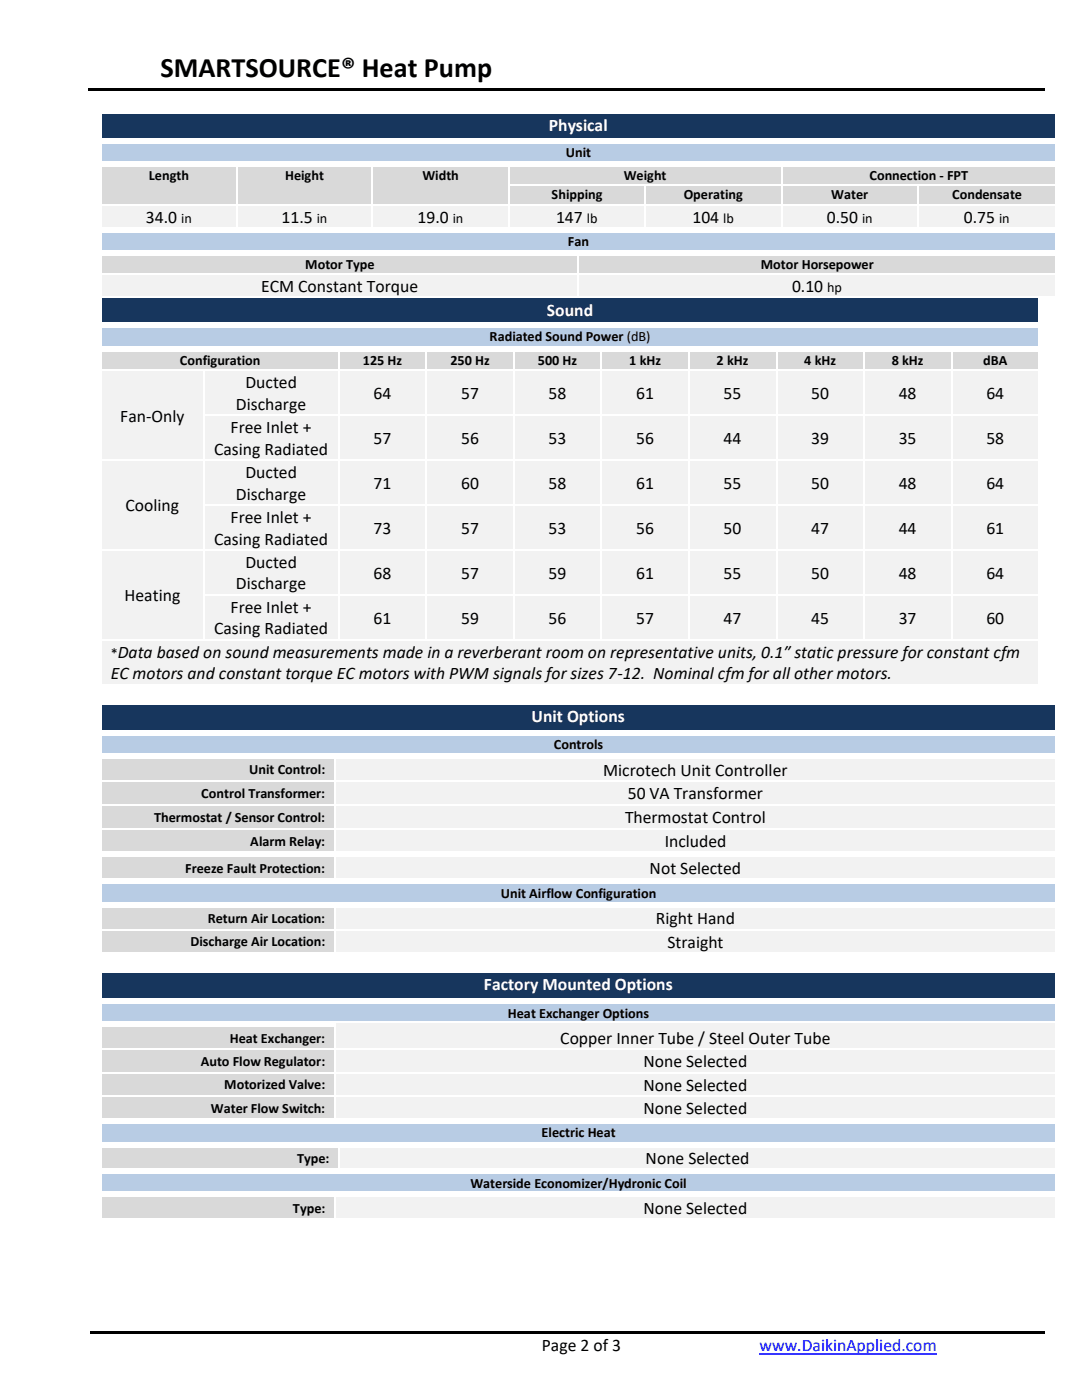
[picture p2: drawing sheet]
<svg xmlns="http://www.w3.org/2000/svg" width="216mm" height="279mm" viewBox="0 0 216 279" stroke-linecap="round" stroke-linejoin="round" font-family="sans-serif">
<defs><g id="words">
<text font-size="5.6" x="32" y="15.4">SMARTSOURCE® Heat Pump</text>
<g font-size="3.5" fill="#fff">
<text x="109.5" y="26.2">Physical</text>
<text x="109.2" y="63.2">Sound</text>
<text x="106.1" y="144">Unit Options</text>
<text x="96.6" y="197.6">Factory Mounted Options</text>
</g>
<g font-size="3.5">
<text x="29.1" y="44.4">34.0</text>
<text x="56.2" y="44.4">11.5</text>
<text x="83.3" y="44.4">19.0</text>
<text x="111" y="44.4">147</text>
<text x="138.2" y="44.4">104</text>
<text x="165" y="44.4">0.50</text>
<text x="192.4" y="44.4">0.75</text>
<text x="52.1" y="58.3">ECM Constant Torque</text>
<text x="158.1" y="58.3">0.10</text>
<text x="49" y="77.5">Ducted</text>
<text x="47.1" y="81.8">Discharge</text>
<text x="74.6" y="79.6">64</text>
<text x="92.1" y="79.6">57</text>
<text x="109.5" y="79.6">58</text>
<text x="127" y="79.6">61</text>
<text x="144.4" y="79.6">55</text>
<text x="161.9" y="79.6">50</text>
<text x="179.4" y="79.6">48</text>
<text x="196.8" y="79.6">64</text>
<text x="24" y="84.1">Fan-Only</text>
<text x="46" y="86.5">Free Inlet +</text>
<text x="74.6" y="88.6">57</text>
<text x="92.1" y="88.6">56</text>
<text x="109.5" y="88.6">53</text>
<text x="127" y="88.6">56</text>
<text x="144.4" y="88.6">44</text>
<text x="161.9" y="88.6">39</text>
<text x="179.4" y="88.6">35</text>
<text x="196.8" y="88.6">58</text>
<text x="42.7" y="90.7">Casing Radiated</text>
<text x="49" y="95.4">Ducted</text>
<text x="47.1" y="99.7">Discharge</text>
<text x="74.6" y="97.6">71</text>
<text x="92.1" y="97.6">60</text>
<text x="109.5" y="97.6">58</text>
<text x="127" y="97.6">61</text>
<text x="144.4" y="97.6">55</text>
<text x="161.9" y="97.6">50</text>
<text x="179.4" y="97.6">48</text>
<text x="196.8" y="97.6">64</text>
<text x="25" y="102">Cooling</text>
<text x="46" y="104.4">Free Inlet +</text>
<text x="74.6" y="106.5">73</text>
<text x="92.1" y="106.5">57</text>
<text x="109.5" y="106.5">53</text>
<text x="127" y="106.5">56</text>
<text x="144.4" y="106.5">50</text>
<text x="161.9" y="106.5">47</text>
<text x="179.4" y="106.5">44</text>
<text x="196.8" y="106.5">61</text>
<text x="42.7" y="108.7">Casing Radiated</text>
<text x="49" y="113.3">Ducted</text>
<text x="24.9" y="120">Heating</text>
<text x="47.1" y="117.7">Discharge</text>
<text x="74.6" y="115.5">68</text>
<text x="92.1" y="115.5">57</text>
<text x="109.5" y="115.5">59</text>
<text x="127" y="115.5">61</text>
<text x="144.4" y="115.5">55</text>
<text x="161.9" y="115.5">50</text>
<text x="179.4" y="115.5">48</text>
<text x="196.8" y="115.5">64</text>
<text x="46" y="122.3">Free Inlet +</text>
<text x="74.6" y="124.5">61</text>
<text x="92.1" y="124.5">59</text>
<text x="109.5" y="124.5">56</text>
<text x="127" y="124.5">57</text>
<text x="144.4" y="124.5">47</text>
<text x="161.9" y="124.5">45</text>
<text x="179.4" y="124.5">37</text>
<text x="196.8" y="124.5">60</text>
<text x="23.5" y="131.3">Data based on sound measurements made in a reverberant room on representative units, 0.1″ static pressure for constant cfm</text>
<text x="42.7" y="126.6">Casing Radiated</text>
<text x="22.1" y="135.6">EC motors and constant torque EC motors with PWM signals for sizes 7-12. Nominal cfm for all other motors.</text>
<text x="120.4" y="154.8">Microtech Unit Controller</text>
<text x="125.3" y="159.5">50 VA Transformer</text>
<text x="124.7" y="164.3">Thermostat Control</text>
<text x="132.7" y="169.1">Included</text>
<text x="129.6" y="174.4">Not Selected</text>
<text x="130.9" y="184.5">Right Hand</text>
<text x="133.2" y="189.1">Straight</text>
<text x="111.8" y="208.4">Copper Inner Tube / Steel Outer Tube</text>
<text x="128.4" y="213">None Selected</text>
<text x="128.4" y="217.7">None Selected</text>
<text x="128.4" y="222.3">None Selected</text>
<text x="128.8" y="232.3">None Selected</text>
<text x="128.4" y="242.3">None Selected</text>
<text x="108.1" y="269.7">Page 2 of 3</text>
</g>
<text font-size="3.5" fill="#00f" x="151.6" y="269.7">www.DaikinApplied.com</text>
<g font-size="2.8">
<text x="29.7" y="35.9">Length</text>
<text x="56.9" y="35.9">Height</text>
<text x="84.3" y="35.9">Width</text>
<text x="112.9" y="31.2">Unit</text>
<text x="124.5" y="35.9">Weight</text>
<text x="173.5" y="35.9">Connection - FPT</text>
<text x="110.1" y="39.8">Shipping</text>
<text x="136.5" y="39.8">Operating</text>
<text x="165.9" y="39.8">Water</text>
<text x="190" y="39.8">Condensate</text>
<text x="36.2" y="44.4">in</text>
<text x="63.2" y="44.4">in</text>
<text x="90.4" y="44.4">in</text>
<text x="117.1" y="44.4">lb</text>
<text x="144.3" y="44.4">lb</text>
<text x="172" y="44.4">in</text>
<text x="199.4" y="44.4">in</text>
<text x="60.9" y="53.7">Motor Type</text>
<text x="113.4" y="49.1">Fan</text>
<text x="151.8" y="53.7">Motor Horsepower</text>
<text x="165.1" y="58.3">hp</text>
<text x="97.7" y="68.1">Radiated Sound Power (dB)</text>
<text x="35.9" y="72.9">Configuration</text>
<text x="72.4" y="72.9">125 Hz</text>
<text x="89.9" y="72.9">250 Hz</text>
<text x="107.3" y="72.9">500 Hz</text>
<text x="125.6" y="72.9">1 kHz</text>
<text x="143" y="72.9">2 kHz</text>
<text x="160.5" y="72.9">4 kHz</text>
<text x="178" y="72.9">8 kHz</text>
<text x="196.2" y="72.9">dBA</text>
<text x="22.1" y="131.3">*</text>
<text x="110.5" y="149.5">Controls</text>
<text x="49.7" y="154.6">Unit Control:</text>
<text x="40.2" y="159.3">Control Transformer:</text>
<text x="30.7" y="164.1">Thermostat / Sensor Control:</text>
<text x="50" y="168.8">Alarm Relay:</text>
<text x="37" y="174.2">Freeze Fault Protection:</text>
<text x="100" y="179.2">Unit Airflow Configuration</text>
<text x="41.5" y="184.2">Return Air Location:</text>
<text x="38" y="188.9">Discharge Air Location:</text>
<text x="101.4" y="203.1">Heat Exchanger Options</text>
<text x="45.9" y="208.1">Heat Exchanger:</text>
<text x="40.1" y="212.8">Auto Flow Regulator:</text>
<text x="44.8" y="217.4">Motorized Valve:</text>
<text x="42.1" y="222.1">Water Flow Switch:</text>
<text x="108.1" y="227">Electric Heat</text>
<text x="59.3" y="232.1">Type:</text>
<text x="93.9" y="237.1">Waterside Economizer/Hydronic Coil</text>
<text x="58.5" y="242.1">Type:</text>
</g>
</g></defs>
<g fill="#000">
<path d="M17.7 17.7h95.5v.5h-95.5z" fill-rule="evenodd"/>
<path d="M113 17.7h.5v.5h-.5z" fill-rule="evenodd"/>
<path d="M113.5 17.7h95v.5h-95z" fill-rule="evenodd"/>
<path d="M17.9 265.8h86.1v.5h-86.1z" fill-rule="evenodd"/>
<path d="M104 265.8h.5v.5h-.5z" fill-rule="evenodd"/>
<path d="M104.5 265.8h23.5v.5h-23.5z" fill-rule="evenodd"/>
<path d="M128 265.8h.5v.5h-.5z" fill-rule="evenodd"/>
<path d="M128.5 265.8h80v.5h-80z" fill-rule="evenodd"/>
</g>
<path d="M151.6 270.2h35.4" fill="none" stroke="#00f" stroke-width=".21"/>
<g fill="#17365d">
<path d="M20.4 22.8h190.1v4.7h-190.1z" fill-rule="evenodd"/>
<path d="M22.2 22.8h186.5v4.3h-186.5z" fill-rule="evenodd"/>
</g>
<g fill="#fff">
<path d="M20 22.4h.3v.4h-.3z" fill-rule="evenodd"/>
<path d="M20 22.4h.3v.4h-.3z" fill-rule="evenodd"/>
<path d="M20.3 22.4h190.2v.4h-190.2z" fill-rule="evenodd"/>
<path d="M210.5 22.4h.4v.4h-.4z" fill-rule="evenodd"/>
<path d="M210.5 22.4h.4v.4h-.4z" fill-rule="evenodd"/>
<path d="M20 22.8h.3v4.7h-.3z" fill-rule="evenodd"/>
<path d="M210.5 22.8h.4v4.7h-.4z" fill-rule="evenodd"/>
</g>
<g fill="#b8cce4">
<path d="M20.4 28.6h190.1v3.6h-190.1z" fill-rule="evenodd"/>
<path d="M22.2 28.6h186.5v3.5h-186.5z" fill-rule="evenodd"/>
</g>
<g fill="#fff">
<path d="M20 27.5h.3v1.1h-.3z" fill-rule="evenodd"/>
<path d="M20.3 27.5h190.2v1.1h-190.2z" fill-rule="evenodd"/>
<path d="M210.5 27.5h.4v1.1h-.4z" fill-rule="evenodd"/>
<path d="M20 28.6h.3v3.6h-.3z" fill-rule="evenodd"/>
<path d="M210.5 28.6h.4v3.6h-.4z" fill-rule="evenodd"/>
</g>
<g fill="#d9d9d9">
<path d="M20.4 33.2h26.6v7.5h-26.6z" fill-rule="evenodd"/>
<path d="M22.2 33.2h23v3.5h-23z" fill-rule="evenodd"/>
<path d="M47.4 33.2h26.7v7.5h-26.7z" fill-rule="evenodd"/>
<path d="M49.2 33.2h23.1v3.5h-23.1z" fill-rule="evenodd"/>
<path d="M74.5 33.2h26.9v7.5h-26.9z" fill-rule="evenodd"/>
<path d="M76.3 33.2h23.2v3.5h-23.2z" fill-rule="evenodd"/>
<path d="M101.7 33.2h54.1v3.6h-54.1z" fill-rule="evenodd"/>
<path d="M103.6 33.2h50.4v3.5h-50.4z" fill-rule="evenodd"/>
<path d="M156.2 33.2h54.3v3.6h-54.3z" fill-rule="evenodd"/>
<path d="M158 33.2h50.7v3.5h-50.7z" fill-rule="evenodd"/>
</g>
<g fill="#fff">
<path d="M20 32.2h.3v1h-.3z" fill-rule="evenodd"/>
<path d="M20.3 32.2h26.7v1h-26.7z" fill-rule="evenodd"/>
<path d="M47 32.2h1.1v1h-1.1z" fill-rule="evenodd"/>
<path d="M48.1 32.2h26v1h-26z" fill-rule="evenodd"/>
<path d="M74.1 32.2h1.1v1h-1.1z" fill-rule="evenodd"/>
<path d="M75.2 32.2h26.2v1h-26.2z" fill-rule="evenodd"/>
<path d="M101.4 32.2h1v1h-1z" fill-rule="evenodd"/>
<path d="M102.4 32.2h53.4v1h-53.4z" fill-rule="evenodd"/>
<path d="M155.8 32.2h1.1v1h-1.1z" fill-rule="evenodd"/>
<path d="M156.9 32.2h53.6v1h-53.6z" fill-rule="evenodd"/>
<path d="M210.5 32.2h.4v1h-.4z" fill-rule="evenodd"/>
<path d="M20 33.2h.3v3.6h-.3z" fill-rule="evenodd"/>
<path d="M47 33.2h.4v3.6h-.4z" fill-rule="evenodd"/>
<path d="M74.1 33.2h.4v3.6h-.4z" fill-rule="evenodd"/>
<path d="M101.4 33.2h.3v3.6h-.3z" fill-rule="evenodd"/>
<path d="M155.8 33.2h.4v3.6h-.4z" fill-rule="evenodd"/>
<path d="M210.5 33.2h.4v3.6h-.4z" fill-rule="evenodd"/>
</g>
<g fill="#d9d9d9">
<path d="M101.7 37.1h26.9v3.6h-26.9z" fill-rule="evenodd"/>
<path d="M103.6 37.1h23.1v3.5h-23.1z" fill-rule="evenodd"/>
<path d="M128.9 37.1h26.9v3.6h-26.9z" fill-rule="evenodd"/>
<path d="M130.8 37.1h23.2v3.5h-23.2z" fill-rule="evenodd"/>
<path d="M156.2 37.1h26.8v3.6h-26.8z" fill-rule="evenodd"/>
<path d="M158 37.1h23.2v3.5h-23.2z" fill-rule="evenodd"/>
<path d="M183.4 37.1h27.1v3.6h-27.1z" fill-rule="evenodd"/>
<path d="M183.4 37.1h27.1v3.5h-27.1z" fill-rule="evenodd"/>
</g>
<g fill="#fff">
<path d="M20 36.8h.3v.3h-.3z" fill-rule="evenodd"/>
<path d="M47 36.8h.4v.3h-.4z" fill-rule="evenodd"/>
<path d="M74.1 36.8h.4v.3h-.4z" fill-rule="evenodd"/>
<path d="M101.4 36.8h.3v.3h-.3z" fill-rule="evenodd"/>
<path d="M101.7 36.8h26.9v.3h-26.9z" fill-rule="evenodd"/>
<path d="M128.5 36.8h.4v.3h-.4z" fill-rule="evenodd"/>
<path d="M128.9 36.8h26.9v.3h-26.9z" fill-rule="evenodd"/>
<path d="M155.8 36.8h.4v.3h-.4z" fill-rule="evenodd"/>
<path d="M156.2 36.8h26.8v.3h-26.8z" fill-rule="evenodd"/>
<path d="M183 36.8h.3v.3h-.3z" fill-rule="evenodd"/>
<path d="M183.3 36.8h27.2v.3h-27.2z" fill-rule="evenodd"/>
<path d="M210.5 36.8h.4v.3h-.4z" fill-rule="evenodd"/>
<path d="M20 37.1h.3v3.6h-.3z" fill-rule="evenodd"/>
<path d="M47 37.1h.4v3.6h-.4z" fill-rule="evenodd"/>
<path d="M74.1 37.1h.4v3.6h-.4z" fill-rule="evenodd"/>
<path d="M101.4 37.1h.3v3.6h-.3z" fill-rule="evenodd"/>
<path d="M128.5 37.1h.4v3.6h-.4z" fill-rule="evenodd"/>
<path d="M155.8 37.1h.4v3.6h-.4z" fill-rule="evenodd"/>
<path d="M183 37.1h.3v3.6h-.3z" fill-rule="evenodd"/>
<path d="M210.5 37.1h.4v3.6h-.4z" fill-rule="evenodd"/>
</g>
<g fill="#f2f2f2">
<path d="M20.4 41.1h26.6v4.2h-26.6z" fill-rule="evenodd"/>
<path d="M22.2 41.1h23v4.2h-23z" fill-rule="evenodd"/>
<path d="M47.4 41.1h26.7v4.2h-26.7z" fill-rule="evenodd"/>
<path d="M49.2 41.1h23.1v4.2h-23.1z" fill-rule="evenodd"/>
<path d="M74.5 41.1h26.9v4.2h-26.9z" fill-rule="evenodd"/>
<path d="M76.3 41.1h23.2v4.2h-23.2z" fill-rule="evenodd"/>
<path d="M101.7 41.1h26.9v4.2h-26.9z" fill-rule="evenodd"/>
<path d="M103.6 41.1h23.1v4.2h-23.1z" fill-rule="evenodd"/>
<path d="M128.9 41.1h26.9v4.2h-26.9z" fill-rule="evenodd"/>
<path d="M130.8 41.1h23.2v4.2h-23.2z" fill-rule="evenodd"/>
<path d="M156.2 41.1h26.8v4.2h-26.8z" fill-rule="evenodd"/>
<path d="M158 41.1h23.2v4.2h-23.2z" fill-rule="evenodd"/>
<path d="M183.4 41.1h27.1v4.2h-27.1z" fill-rule="evenodd"/>
<path d="M185.2 41.1h23.5v4.2h-23.5z" fill-rule="evenodd"/>
</g>
<g fill="#fff">
<path d="M20 40.7h.3v.3h-.3z" fill-rule="evenodd"/>
<path d="M20.3 40.7h26.7v.3h-26.7z" fill-rule="evenodd"/>
<path d="M47 40.7h.4v.3h-.4z" fill-rule="evenodd"/>
<path d="M47.4 40.7h26.7v.3h-26.7z" fill-rule="evenodd"/>
<path d="M74.1 40.7h.4v.3h-.4z" fill-rule="evenodd"/>
<path d="M74.5 40.7h26.9v.3h-26.9z" fill-rule="evenodd"/>
<path d="M101.4 40.7h.3v.3h-.3z" fill-rule="evenodd"/>
<path d="M101.7 40.7h26.9v.3h-26.9z" fill-rule="evenodd"/>
<path d="M128.5 40.7h.4v.3h-.4z" fill-rule="evenodd"/>
<path d="M128.9 40.7h26.9v.3h-26.9z" fill-rule="evenodd"/>
<path d="M155.8 40.7h.4v.3h-.4z" fill-rule="evenodd"/>
<path d="M156.2 40.7h26.8v.3h-26.8z" fill-rule="evenodd"/>
<path d="M183 40.7h.3v.3h-.3z" fill-rule="evenodd"/>
<path d="M183.3 40.7h27.2v.3h-27.2z" fill-rule="evenodd"/>
<path d="M210.5 40.7h.4v.3h-.4z" fill-rule="evenodd"/>
<path d="M20 41h.3v4.3h-.3z" fill-rule="evenodd"/>
<path d="M47 41h.4v4.3h-.4z" fill-rule="evenodd"/>
<path d="M74.1 41h.4v4.3h-.4z" fill-rule="evenodd"/>
<path d="M101.4 41h.3v4.3h-.3z" fill-rule="evenodd"/>
<path d="M128.5 41h.4v4.3h-.4z" fill-rule="evenodd"/>
<path d="M155.8 41h.4v4.3h-.4z" fill-rule="evenodd"/>
<path d="M183 41h.3v4.3h-.3z" fill-rule="evenodd"/>
<path d="M210.5 41h.4v4.3h-.4z" fill-rule="evenodd"/>
</g>
<g fill="#b8cce4">
<path d="M20.4 46.4h190.1v3.6h-190.1z" fill-rule="evenodd"/>
<path d="M22.2 46.4h186.5v3.5h-186.5z" fill-rule="evenodd"/>
</g>
<g fill="#fff">
<path d="M20 45.3h.3v1.1h-.3z" fill-rule="evenodd"/>
<path d="M20.3 45.3h26.7v1.1h-26.7z" fill-rule="evenodd"/>
<path d="M47 45.3h1.1v1.1h-1.1z" fill-rule="evenodd"/>
<path d="M48.1 45.3h26v1.1h-26z" fill-rule="evenodd"/>
<path d="M74.1 45.3h1.1v1.1h-1.1z" fill-rule="evenodd"/>
<path d="M75.2 45.3h26.2v1.1h-26.2z" fill-rule="evenodd"/>
<path d="M101.4 45.3h1v1.1h-1z" fill-rule="evenodd"/>
<path d="M102.4 45.3h26.2v1.1h-26.2z" fill-rule="evenodd"/>
<path d="M128.5 45.3h1.1v1.1h-1.1z" fill-rule="evenodd"/>
<path d="M129.6 45.3h26.2v1.1h-26.2z" fill-rule="evenodd"/>
<path d="M155.8 45.3h1.1v1.1h-1.1z" fill-rule="evenodd"/>
<path d="M156.9 45.3h26.1v1.1h-26.1z" fill-rule="evenodd"/>
<path d="M183 45.3h1.1v1.1h-1.1z" fill-rule="evenodd"/>
<path d="M184.1 45.3h26.4v1.1h-26.4z" fill-rule="evenodd"/>
<path d="M210.5 45.3h.4v1.1h-.4z" fill-rule="evenodd"/>
<path d="M20 46.4h.3v3.6h-.3z" fill-rule="evenodd"/>
<path d="M210.5 46.4h.4v3.6h-.4z" fill-rule="evenodd"/>
</g>
<g fill="#d9d9d9">
<path d="M20.4 51.1h94.9v3.5h-94.9z" fill-rule="evenodd"/>
<path d="M22.2 51.1h91.2v3.4h-91.2z" fill-rule="evenodd"/>
<path d="M115.6 51.1h94.9v3.5h-94.9z" fill-rule="evenodd"/>
<path d="M117.5 51.1h91.2v3.4h-91.2z" fill-rule="evenodd"/>
</g>
<g fill="#fff">
<path d="M20 50h.3v1.1h-.3z" fill-rule="evenodd"/>
<path d="M20.3 50h95v1.1h-95z" fill-rule="evenodd"/>
<path d="M115.3 50h1v1.1h-1z" fill-rule="evenodd"/>
<path d="M116.3 50h94.2v1.1h-94.2z" fill-rule="evenodd"/>
<path d="M210.5 50h.4v1.1h-.4z" fill-rule="evenodd"/>
<path d="M20 51.1h.3v3.5h-.3z" fill-rule="evenodd"/>
<path d="M115.3 51.1h.3v3.5h-.3z" fill-rule="evenodd"/>
<path d="M210.5 51.1h.4v3.5h-.4z" fill-rule="evenodd"/>
</g>
<g fill="#f2f2f2">
<path d="M20.4 54.9h94.9v4.3h-94.9z" fill-rule="evenodd"/>
<path d="M22.2 54.9h91.2v4.3h-91.2z" fill-rule="evenodd"/>
<path d="M115.6 54.9h94.9v4.3h-94.9z" fill-rule="evenodd"/>
<path d="M117.5 54.9h91.2v4.3h-91.2z" fill-rule="evenodd"/>
</g>
<g fill="#fff">
<path d="M20 54.6h.3v.3h-.3z" fill-rule="evenodd"/>
<path d="M20.3 54.6h95v.3h-95z" fill-rule="evenodd"/>
<path d="M115.3 54.6h.3v.3h-.3z" fill-rule="evenodd"/>
<path d="M115.6 54.6h94.9v.3h-94.9z" fill-rule="evenodd"/>
<path d="M210.5 54.6h.4v.3h-.4z" fill-rule="evenodd"/>
<path d="M20 54.9h.3v4.3h-.3z" fill-rule="evenodd"/>
<path d="M115.3 54.9h.3v4.3h-.3z" fill-rule="evenodd"/>
<path d="M210.5 54.9h.4v4.3h-.4z" fill-rule="evenodd"/>
</g>
<g fill="#17365d">
<path d="M20.4 59.5h186.8v4.9h-186.8z" fill-rule="evenodd"/>
<path d="M22.1 59.8h183.3v4.3h-183.3z" fill-rule="evenodd"/>
</g>
<g fill="#fff">
<path d="M20 59.2h.3v.3h-.3z" fill-rule="evenodd"/>
<path d="M20.3 59.2h95v.3h-95z" fill-rule="evenodd"/>
<path d="M115.3 59.2h.3v.3h-.3z" fill-rule="evenodd"/>
<path d="M115.6 59.2h91.6v.3h-91.6z" fill-rule="evenodd"/>
<path d="M207.2 59.2h.3v.3h-.3z" fill-rule="evenodd"/>
<path d="M207.2 59.2h.3v.3h-.3z" fill-rule="evenodd"/>
<path d="M207.5 59.2h.3v.2h-.3z" fill-rule="evenodd"/>
<path d="M207.8 59.2h2.7v.2h-2.7z" fill-rule="evenodd"/>
<path d="M210.5 59.2h.4v.2h-.4z" fill-rule="evenodd"/>
<path d="M20 59.5h.3v4.9h-.3z" fill-rule="evenodd"/>
<path d="M207.2 59.5h.3v4.9h-.3z" fill-rule="evenodd"/>
</g>
<g fill="#b8cce4">
<path d="M20.4 65.4h186.8v3.7h-186.8z" fill-rule="evenodd"/>
<path d="M22.1 65.4h183.3v3.5h-183.3z" fill-rule="evenodd"/>
</g>
<g fill="#fff">
<path d="M20 64.4h.3v1h-.3z" fill-rule="evenodd"/>
<path d="M20.3 64.4h186.9v1h-186.9z" fill-rule="evenodd"/>
<path d="M207.2 64.4h.3v1h-.3z" fill-rule="evenodd"/>
<path d="M20 65.4h.3v3.7h-.3z" fill-rule="evenodd"/>
<path d="M207.2 65.4h.3v3.7h-.3z" fill-rule="evenodd"/>
</g>
<g fill="#d9d9d9">
<path d="M20.4 70.1h47.1v3.7h-47.1z" fill-rule="evenodd"/>
<path d="M22.1 70.2h43.6v3.5h-43.6z" fill-rule="evenodd"/>
<path d="M67.8 70.1h17.1v3.7h-17.1z" fill-rule="evenodd"/>
<path d="M69.5 70.2h13.7v3.5h-13.7z" fill-rule="evenodd"/>
<path d="M85.3 70.1h17.1v3.7h-17.1z" fill-rule="evenodd"/>
<path d="M87 70.2h13.6v3.5h-13.6z" fill-rule="evenodd"/>
<path d="M102.8 70.1h17.1v3.7h-17.1z" fill-rule="evenodd"/>
<path d="M104.5 70.2h13.6v3.5h-13.6z" fill-rule="evenodd"/>
<path d="M120.2 70.1h17.1v3.7h-17.1z" fill-rule="evenodd"/>
<path d="M121.9 70.2h13.7v3.5h-13.7z" fill-rule="evenodd"/>
<path d="M137.7 70.1h17.1v3.7h-17.1z" fill-rule="evenodd"/>
<path d="M139.4 70.2h13.7v3.5h-13.7z" fill-rule="evenodd"/>
<path d="M155.1 70.1h17.1v3.7h-17.1z" fill-rule="evenodd"/>
<path d="M156.9 70.2h13.6v3.5h-13.6z" fill-rule="evenodd"/>
<path d="M172.6 70.1h17.1v3.7h-17.1z" fill-rule="evenodd"/>
<path d="M174.3 70.2h13.7v3.5h-13.7z" fill-rule="evenodd"/>
<path d="M190.1 70.1h17.1v3.7h-17.1z" fill-rule="evenodd"/>
<path d="M191.8 70.2h13.6v3.5h-13.6z" fill-rule="evenodd"/>
</g>
<g fill="#fff">
<path d="M20 69.1h.3v1h-.3z" fill-rule="evenodd"/>
<path d="M20.3 69.1h47.2v1h-47.2z" fill-rule="evenodd"/>
<path d="M67.5 69.1h1v1h-1z" fill-rule="evenodd"/>
<path d="M68.5 69.1h16.4v1h-16.4z" fill-rule="evenodd"/>
<path d="M84.9 69.1h1.1v1h-1.1z" fill-rule="evenodd"/>
<path d="M86 69.1h16.4v1h-16.4z" fill-rule="evenodd"/>
<path d="M102.4 69.1h1v1h-1z" fill-rule="evenodd"/>
<path d="M103.4 69.1h16.5v1h-16.5z" fill-rule="evenodd"/>
<path d="M119.9 69.1h1v1h-1z" fill-rule="evenodd"/>
<path d="M120.9 69.1h16.4v1h-16.4z" fill-rule="evenodd"/>
<path d="M137.3 69.1h1.1v1h-1.1z" fill-rule="evenodd"/>
<path d="M138.4 69.1h16.4v1h-16.4z" fill-rule="evenodd"/>
<path d="M154.8 69.1h1.1v1h-1.1z" fill-rule="evenodd"/>
<path d="M155.9 69.1h16.3v1h-16.3z" fill-rule="evenodd"/>
<path d="M172.2 69.1h1.1v1h-1.1z" fill-rule="evenodd"/>
<path d="M173.3 69.1h16.4v1h-16.4z" fill-rule="evenodd"/>
<path d="M189.7 69.1h1.1v1h-1.1z" fill-rule="evenodd"/>
<path d="M190.8 69.1h16.4v1h-16.4z" fill-rule="evenodd"/>
<path d="M207.2 69.1h.3v1h-.3z" fill-rule="evenodd"/>
<path d="M20 70.1h.3v3.7h-.3z" fill-rule="evenodd"/>
<path d="M67.5 70.1h.3v3.7h-.3z" fill-rule="evenodd"/>
<path d="M84.9 70.1h.4v3.7h-.4z" fill-rule="evenodd"/>
<path d="M102.4 70.1h.3v3.7h-.3z" fill-rule="evenodd"/>
<path d="M119.9 70.1h.3v3.7h-.3z" fill-rule="evenodd"/>
<path d="M137.3 70.1h.4v3.7h-.4z" fill-rule="evenodd"/>
<path d="M154.8 70.1h.3v3.7h-.3z" fill-rule="evenodd"/>
<path d="M172.2 70.1h.4v3.7h-.4z" fill-rule="evenodd"/>
<path d="M189.7 70.1h.4v3.7h-.4z" fill-rule="evenodd"/>
<path d="M207.2 70.1h.3v3.7h-.3z" fill-rule="evenodd"/>
</g>
<g fill="#f2f2f2">
<path d="M20.4 74.1h20.1v17.6h-20.1z" fill-rule="evenodd"/>
<path d="M22.1 80.7h16.6v4.4h-16.6z" fill-rule="evenodd"/>
<path d="M40.8 74.1h26.7v8.6h-26.7z" fill-rule="evenodd"/>
<path d="M42.6 74.1h23.1v4.3h-23.1z" fill-rule="evenodd"/>
<path d="M42.6 78.4h23.1v4.3h-23.1z" fill-rule="evenodd"/>
<path d="M67.8 74.1h17.1v8.6h-17.1z" fill-rule="evenodd"/>
<path d="M69.5 76.2h13.7v4.4h-13.7z" fill-rule="evenodd"/>
<path d="M85.3 74.1h17.1v8.6h-17.1z" fill-rule="evenodd"/>
<path d="M87 76.2h13.6v4.4h-13.6z" fill-rule="evenodd"/>
<path d="M102.8 74.1h17.1v8.6h-17.1z" fill-rule="evenodd"/>
<path d="M104.5 76.2h13.6v4.4h-13.6z" fill-rule="evenodd"/>
<path d="M120.2 74.1h17.1v8.6h-17.1z" fill-rule="evenodd"/>
<path d="M121.9 76.2h13.7v4.4h-13.7z" fill-rule="evenodd"/>
<path d="M137.7 74.1h17.1v8.6h-17.1z" fill-rule="evenodd"/>
<path d="M139.4 76.2h13.7v4.4h-13.7z" fill-rule="evenodd"/>
<path d="M155.1 74.1h17.1v8.6h-17.1z" fill-rule="evenodd"/>
<path d="M156.9 76.2h13.6v4.4h-13.6z" fill-rule="evenodd"/>
<path d="M172.6 74.1h17.1v8.6h-17.1z" fill-rule="evenodd"/>
<path d="M174.3 76.2h13.7v4.4h-13.7z" fill-rule="evenodd"/>
<path d="M190.1 74.1h17.1v8.6h-17.1z" fill-rule="evenodd"/>
<path d="M191.8 76.2h13.6v4.4h-13.6z" fill-rule="evenodd"/>
</g>
<g fill="#fff">
<path d="M20 73.8h.3v.3h-.3z" fill-rule="evenodd"/>
<path d="M20.3 73.8h20.2v.3h-20.2z" fill-rule="evenodd"/>
<path d="M40.5 73.8h.3v.3h-.3z" fill-rule="evenodd"/>
<path d="M40.8 73.8h26.7v.3h-26.7z" fill-rule="evenodd"/>
<path d="M67.5 73.8h.3v.3h-.3z" fill-rule="evenodd"/>
<path d="M67.8 73.8h17.1v.3h-17.1z" fill-rule="evenodd"/>
<path d="M84.9 73.8h.4v.3h-.4z" fill-rule="evenodd"/>
<path d="M85.3 73.8h17.1v.3h-17.1z" fill-rule="evenodd"/>
<path d="M102.4 73.8h.3v.3h-.3z" fill-rule="evenodd"/>
<path d="M102.7 73.8h17.2v.3h-17.2z" fill-rule="evenodd"/>
<path d="M119.9 73.8h.3v.3h-.3z" fill-rule="evenodd"/>
<path d="M120.2 73.8h17.1v.3h-17.1z" fill-rule="evenodd"/>
<path d="M137.3 73.8h.4v.3h-.4z" fill-rule="evenodd"/>
<path d="M137.7 73.8h17.1v.3h-17.1z" fill-rule="evenodd"/>
<path d="M154.8 73.8h.3v.3h-.3z" fill-rule="evenodd"/>
<path d="M155.1 73.8h17.1v.3h-17.1z" fill-rule="evenodd"/>
<path d="M172.2 73.8h.4v.3h-.4z" fill-rule="evenodd"/>
<path d="M172.6 73.8h17.1v.3h-17.1z" fill-rule="evenodd"/>
<path d="M189.7 73.8h.4v.3h-.4z" fill-rule="evenodd"/>
<path d="M190.1 73.8h17.1v.3h-17.1z" fill-rule="evenodd"/>
<path d="M207.2 73.8h.3v.3h-.3z" fill-rule="evenodd"/>
<path d="M20 74.1h.3v8.6h-.3z" fill-rule="evenodd"/>
<path d="M40.5 74.1h.3v8.6h-.3z" fill-rule="evenodd"/>
<path d="M67.5 74.1h.3v8.6h-.3z" fill-rule="evenodd"/>
<path d="M84.9 74.1h.4v8.6h-.4z" fill-rule="evenodd"/>
<path d="M102.4 74.1h.3v8.6h-.3z" fill-rule="evenodd"/>
<path d="M119.9 74.1h.3v8.6h-.3z" fill-rule="evenodd"/>
<path d="M137.3 74.1h.4v8.6h-.4z" fill-rule="evenodd"/>
<path d="M154.8 74.1h.3v8.6h-.3z" fill-rule="evenodd"/>
<path d="M172.2 74.1h.4v8.6h-.4z" fill-rule="evenodd"/>
<path d="M189.7 74.1h.4v8.6h-.4z" fill-rule="evenodd"/>
<path d="M207.2 74.1h.3v8.6h-.3z" fill-rule="evenodd"/>
</g>
<g fill="#f2f2f2">
<path d="M40.8 83.1h26.7v8.6h-26.7z" fill-rule="evenodd"/>
<path d="M42.6 83.1h23.1v4.3h-23.1z" fill-rule="evenodd"/>
<path d="M42.6 87.4h23.1v4.3h-23.1z" fill-rule="evenodd"/>
<path d="M67.8 83.1h17.1v8.6h-17.1z" fill-rule="evenodd"/>
<path d="M69.5 85.2h13.7v4.4h-13.7z" fill-rule="evenodd"/>
<path d="M85.3 83.1h17.1v8.6h-17.1z" fill-rule="evenodd"/>
<path d="M87 85.2h13.6v4.4h-13.6z" fill-rule="evenodd"/>
<path d="M102.8 83.1h17.1v8.6h-17.1z" fill-rule="evenodd"/>
<path d="M104.5 85.2h13.6v4.4h-13.6z" fill-rule="evenodd"/>
<path d="M120.2 83.1h17.1v8.6h-17.1z" fill-rule="evenodd"/>
<path d="M121.9 85.2h13.7v4.4h-13.7z" fill-rule="evenodd"/>
<path d="M137.7 83.1h17.1v8.6h-17.1z" fill-rule="evenodd"/>
<path d="M139.4 85.2h13.7v4.4h-13.7z" fill-rule="evenodd"/>
<path d="M155.1 83.1h17.1v8.6h-17.1z" fill-rule="evenodd"/>
<path d="M156.9 85.2h13.6v4.4h-13.6z" fill-rule="evenodd"/>
<path d="M172.6 83.1h17.1v8.6h-17.1z" fill-rule="evenodd"/>
<path d="M174.3 85.2h13.7v4.4h-13.7z" fill-rule="evenodd"/>
<path d="M190.1 83.1h17.1v8.6h-17.1z" fill-rule="evenodd"/>
<path d="M191.8 85.2h13.6v4.4h-13.6z" fill-rule="evenodd"/>
</g>
<g fill="#fff">
<path d="M20 82.7h.3v.4h-.3z" fill-rule="evenodd"/>
<path d="M40.5 82.7h.3v.4h-.3z" fill-rule="evenodd"/>
<path d="M40.8 82.7h26.7v.4h-26.7z" fill-rule="evenodd"/>
<path d="M67.5 82.7h.3v.4h-.3z" fill-rule="evenodd"/>
<path d="M67.8 82.7h17.1v.4h-17.1z" fill-rule="evenodd"/>
<path d="M84.9 82.7h.4v.4h-.4z" fill-rule="evenodd"/>
<path d="M85.3 82.7h17.1v.4h-17.1z" fill-rule="evenodd"/>
<path d="M102.4 82.7h.3v.4h-.3z" fill-rule="evenodd"/>
<path d="M102.7 82.7h17.2v.4h-17.2z" fill-rule="evenodd"/>
<path d="M119.9 82.7h.3v.4h-.3z" fill-rule="evenodd"/>
<path d="M120.2 82.7h17.1v.4h-17.1z" fill-rule="evenodd"/>
<path d="M137.3 82.7h.4v.4h-.4z" fill-rule="evenodd"/>
<path d="M137.7 82.7h17.1v.4h-17.1z" fill-rule="evenodd"/>
<path d="M154.8 82.7h.3v.4h-.3z" fill-rule="evenodd"/>
<path d="M155.1 82.7h17.1v.4h-17.1z" fill-rule="evenodd"/>
<path d="M172.2 82.7h.4v.4h-.4z" fill-rule="evenodd"/>
<path d="M172.6 82.7h17.1v.4h-17.1z" fill-rule="evenodd"/>
<path d="M189.7 82.7h.4v.4h-.4z" fill-rule="evenodd"/>
<path d="M190.1 82.7h17.1v.4h-17.1z" fill-rule="evenodd"/>
<path d="M207.2 82.7h.3v.4h-.3z" fill-rule="evenodd"/>
<path d="M20 83.1h.3v8.6h-.3z" fill-rule="evenodd"/>
<path d="M40.5 83.1h.3v8.6h-.3z" fill-rule="evenodd"/>
<path d="M67.5 83.1h.3v8.6h-.3z" fill-rule="evenodd"/>
<path d="M84.9 83.1h.4v8.6h-.4z" fill-rule="evenodd"/>
<path d="M102.4 83.1h.3v8.6h-.3z" fill-rule="evenodd"/>
<path d="M119.9 83.1h.3v8.6h-.3z" fill-rule="evenodd"/>
<path d="M137.3 83.1h.4v8.6h-.4z" fill-rule="evenodd"/>
<path d="M154.8 83.1h.3v8.6h-.3z" fill-rule="evenodd"/>
<path d="M172.2 83.1h.4v8.6h-.4z" fill-rule="evenodd"/>
<path d="M189.7 83.1h.4v8.6h-.4z" fill-rule="evenodd"/>
<path d="M207.2 83.1h.3v8.6h-.3z" fill-rule="evenodd"/>
</g>
<g fill="#f2f2f2">
<path d="M20.4 92.1h20.1v17.5h-20.1z" fill-rule="evenodd"/>
<path d="M22.1 98.7h16.6v4.3h-16.6z" fill-rule="evenodd"/>
<path d="M40.8 92.1h26.7v8.5h-26.7z" fill-rule="evenodd"/>
<path d="M42.6 92.1h23.1v4.2h-23.1z" fill-rule="evenodd"/>
<path d="M42.6 96.3h23.1v4.3h-23.1z" fill-rule="evenodd"/>
<path d="M67.8 92.1h17.1v8.5h-17.1z" fill-rule="evenodd"/>
<path d="M69.5 94.2h13.7v4.3h-13.7z" fill-rule="evenodd"/>
<path d="M85.3 92.1h17.1v8.5h-17.1z" fill-rule="evenodd"/>
<path d="M87 94.2h13.6v4.3h-13.6z" fill-rule="evenodd"/>
<path d="M102.8 92.1h17.1v8.5h-17.1z" fill-rule="evenodd"/>
<path d="M104.5 94.2h13.6v4.3h-13.6z" fill-rule="evenodd"/>
<path d="M120.2 92.1h17.1v8.5h-17.1z" fill-rule="evenodd"/>
<path d="M121.9 94.2h13.7v4.3h-13.7z" fill-rule="evenodd"/>
<path d="M137.7 92.1h17.1v8.5h-17.1z" fill-rule="evenodd"/>
<path d="M139.4 94.2h13.7v4.3h-13.7z" fill-rule="evenodd"/>
<path d="M155.1 92.1h17.1v8.5h-17.1z" fill-rule="evenodd"/>
<path d="M156.9 94.2h13.6v4.3h-13.6z" fill-rule="evenodd"/>
<path d="M172.6 92.1h17.1v8.5h-17.1z" fill-rule="evenodd"/>
<path d="M174.3 94.2h13.7v4.3h-13.7z" fill-rule="evenodd"/>
<path d="M190.1 92.1h17.1v8.5h-17.1z" fill-rule="evenodd"/>
<path d="M191.8 94.2h13.6v4.3h-13.6z" fill-rule="evenodd"/>
</g>
<g fill="#fff">
<path d="M20 91.7h.3v.3h-.3z" fill-rule="evenodd"/>
<path d="M20.3 91.7h20.2v.3h-20.2z" fill-rule="evenodd"/>
<path d="M40.5 91.7h.3v.3h-.3z" fill-rule="evenodd"/>
<path d="M40.8 91.7h26.7v.3h-26.7z" fill-rule="evenodd"/>
<path d="M67.5 91.7h.3v.3h-.3z" fill-rule="evenodd"/>
<path d="M67.8 91.7h17.1v.3h-17.1z" fill-rule="evenodd"/>
<path d="M84.9 91.7h.4v.3h-.4z" fill-rule="evenodd"/>
<path d="M85.3 91.7h17.1v.3h-17.1z" fill-rule="evenodd"/>
<path d="M102.4 91.7h.3v.3h-.3z" fill-rule="evenodd"/>
<path d="M102.7 91.7h17.2v.3h-17.2z" fill-rule="evenodd"/>
<path d="M119.9 91.7h.3v.3h-.3z" fill-rule="evenodd"/>
<path d="M120.2 91.7h17.1v.3h-17.1z" fill-rule="evenodd"/>
<path d="M137.3 91.7h.4v.3h-.4z" fill-rule="evenodd"/>
<path d="M137.7 91.7h17.1v.3h-17.1z" fill-rule="evenodd"/>
<path d="M154.8 91.7h.3v.3h-.3z" fill-rule="evenodd"/>
<path d="M155.1 91.7h17.1v.3h-17.1z" fill-rule="evenodd"/>
<path d="M172.2 91.7h.4v.3h-.4z" fill-rule="evenodd"/>
<path d="M172.6 91.7h17.1v.3h-17.1z" fill-rule="evenodd"/>
<path d="M189.7 91.7h.4v.3h-.4z" fill-rule="evenodd"/>
<path d="M190.1 91.7h17.1v.3h-17.1z" fill-rule="evenodd"/>
<path d="M207.2 91.7h.3v.3h-.3z" fill-rule="evenodd"/>
<path d="M20 92h.3v8.6h-.3z" fill-rule="evenodd"/>
<path d="M40.5 92h.3v8.6h-.3z" fill-rule="evenodd"/>
<path d="M67.5 92h.3v8.6h-.3z" fill-rule="evenodd"/>
<path d="M84.9 92h.4v8.6h-.4z" fill-rule="evenodd"/>
<path d="M102.4 92h.3v8.6h-.3z" fill-rule="evenodd"/>
<path d="M119.9 92h.3v8.6h-.3z" fill-rule="evenodd"/>
<path d="M137.3 92h.4v8.6h-.4z" fill-rule="evenodd"/>
<path d="M154.8 92h.3v8.6h-.3z" fill-rule="evenodd"/>
<path d="M172.2 92h.4v8.6h-.4z" fill-rule="evenodd"/>
<path d="M189.7 92h.4v8.6h-.4z" fill-rule="evenodd"/>
<path d="M207.2 92h.3v8.6h-.3z" fill-rule="evenodd"/>
</g>
<g fill="#f2f2f2">
<path d="M40.8 101h26.7v8.6h-26.7z" fill-rule="evenodd"/>
<path d="M42.6 101h23.1v4.3h-23.1z" fill-rule="evenodd"/>
<path d="M42.6 105.3h23.1v4.3h-23.1z" fill-rule="evenodd"/>
<path d="M67.8 101h17.1v8.6h-17.1z" fill-rule="evenodd"/>
<path d="M69.5 103.1h13.7v4.4h-13.7z" fill-rule="evenodd"/>
<path d="M85.3 101h17.1v8.6h-17.1z" fill-rule="evenodd"/>
<path d="M87 103.1h13.6v4.4h-13.6z" fill-rule="evenodd"/>
<path d="M102.8 101h17.1v8.6h-17.1z" fill-rule="evenodd"/>
<path d="M104.5 103.1h13.6v4.4h-13.6z" fill-rule="evenodd"/>
<path d="M120.2 101h17.1v8.6h-17.1z" fill-rule="evenodd"/>
<path d="M121.9 103.1h13.7v4.4h-13.7z" fill-rule="evenodd"/>
<path d="M137.7 101h17.1v8.6h-17.1z" fill-rule="evenodd"/>
<path d="M139.4 103.1h13.7v4.4h-13.7z" fill-rule="evenodd"/>
<path d="M155.1 101h17.1v8.6h-17.1z" fill-rule="evenodd"/>
<path d="M156.9 103.1h13.6v4.4h-13.6z" fill-rule="evenodd"/>
<path d="M172.6 101h17.1v8.6h-17.1z" fill-rule="evenodd"/>
<path d="M174.3 103.1h13.7v4.4h-13.7z" fill-rule="evenodd"/>
<path d="M190.1 101h17.1v8.6h-17.1z" fill-rule="evenodd"/>
<path d="M191.8 103.1h13.6v4.4h-13.6z" fill-rule="evenodd"/>
</g>
<g fill="#fff">
<path d="M20 100.6h.3v.4h-.3z" fill-rule="evenodd"/>
<path d="M40.5 100.6h.3v.4h-.3z" fill-rule="evenodd"/>
<path d="M40.8 100.6h26.7v.4h-26.7z" fill-rule="evenodd"/>
<path d="M67.5 100.6h.3v.4h-.3z" fill-rule="evenodd"/>
<path d="M67.8 100.6h17.1v.4h-17.1z" fill-rule="evenodd"/>
<path d="M84.9 100.6h.4v.4h-.4z" fill-rule="evenodd"/>
<path d="M85.3 100.6h17.1v.4h-17.1z" fill-rule="evenodd"/>
<path d="M102.4 100.6h.3v.4h-.3z" fill-rule="evenodd"/>
<path d="M102.7 100.6h17.2v.4h-17.2z" fill-rule="evenodd"/>
<path d="M119.9 100.6h.3v.4h-.3z" fill-rule="evenodd"/>
<path d="M120.2 100.6h17.1v.4h-17.1z" fill-rule="evenodd"/>
<path d="M137.3 100.6h.4v.4h-.4z" fill-rule="evenodd"/>
<path d="M137.7 100.6h17.1v.4h-17.1z" fill-rule="evenodd"/>
<path d="M154.8 100.6h.3v.4h-.3z" fill-rule="evenodd"/>
<path d="M155.1 100.6h17.1v.4h-17.1z" fill-rule="evenodd"/>
<path d="M172.2 100.6h.4v.4h-.4z" fill-rule="evenodd"/>
<path d="M172.6 100.6h17.1v.4h-17.1z" fill-rule="evenodd"/>
<path d="M189.7 100.6h.4v.4h-.4z" fill-rule="evenodd"/>
<path d="M190.1 100.6h17.1v.4h-17.1z" fill-rule="evenodd"/>
<path d="M207.2 100.6h.3v.4h-.3z" fill-rule="evenodd"/>
<path d="M20 101h.3v8.6h-.3z" fill-rule="evenodd"/>
<path d="M40.5 101h.3v8.6h-.3z" fill-rule="evenodd"/>
<path d="M67.5 101h.3v8.6h-.3z" fill-rule="evenodd"/>
<path d="M84.9 101h.4v8.6h-.4z" fill-rule="evenodd"/>
<path d="M102.4 101h.3v8.6h-.3z" fill-rule="evenodd"/>
<path d="M119.9 101h.3v8.6h-.3z" fill-rule="evenodd"/>
<path d="M137.3 101h.4v8.6h-.4z" fill-rule="evenodd"/>
<path d="M154.8 101h.3v8.6h-.3z" fill-rule="evenodd"/>
<path d="M172.2 101h.4v8.6h-.4z" fill-rule="evenodd"/>
<path d="M189.7 101h.4v8.6h-.4z" fill-rule="evenodd"/>
<path d="M207.2 101h.3v8.6h-.3z" fill-rule="evenodd"/>
</g>
<g fill="#f2f2f2">
<path d="M20.4 110h20.1v17.6h-20.1z" fill-rule="evenodd"/>
<path d="M22.1 116.6h16.6v4.3h-16.6z" fill-rule="evenodd"/>
<path d="M40.8 110h26.7v8.6h-26.7z" fill-rule="evenodd"/>
<path d="M42.6 110h23.1v4.3h-23.1z" fill-rule="evenodd"/>
<path d="M42.6 114.3h23.1v4.3h-23.1z" fill-rule="evenodd"/>
<path d="M67.8 110h17.1v8.6h-17.1z" fill-rule="evenodd"/>
<path d="M69.5 112.1h13.7v4.3h-13.7z" fill-rule="evenodd"/>
<path d="M85.3 110h17.1v8.6h-17.1z" fill-rule="evenodd"/>
<path d="M87 112.1h13.6v4.3h-13.6z" fill-rule="evenodd"/>
<path d="M102.8 110h17.1v8.6h-17.1z" fill-rule="evenodd"/>
<path d="M104.5 112.1h13.6v4.3h-13.6z" fill-rule="evenodd"/>
<path d="M120.2 110h17.1v8.6h-17.1z" fill-rule="evenodd"/>
<path d="M121.9 112.1h13.7v4.3h-13.7z" fill-rule="evenodd"/>
<path d="M137.7 110h17.1v8.6h-17.1z" fill-rule="evenodd"/>
<path d="M139.4 112.1h13.7v4.3h-13.7z" fill-rule="evenodd"/>
<path d="M155.1 110h17.1v8.6h-17.1z" fill-rule="evenodd"/>
<path d="M156.9 112.1h13.6v4.3h-13.6z" fill-rule="evenodd"/>
<path d="M172.6 110h17.1v8.6h-17.1z" fill-rule="evenodd"/>
<path d="M174.3 112.1h13.7v4.3h-13.7z" fill-rule="evenodd"/>
<path d="M190.1 110h17.1v8.6h-17.1z" fill-rule="evenodd"/>
<path d="M191.8 112.1h13.6v4.3h-13.6z" fill-rule="evenodd"/>
</g>
<g fill="#fff">
<path d="M20 109.6h.3v.4h-.3z" fill-rule="evenodd"/>
<path d="M20.3 109.6h20.2v.4h-20.2z" fill-rule="evenodd"/>
<path d="M40.5 109.6h.3v.4h-.3z" fill-rule="evenodd"/>
<path d="M40.8 109.6h26.7v.4h-26.7z" fill-rule="evenodd"/>
<path d="M67.5 109.6h.3v.4h-.3z" fill-rule="evenodd"/>
<path d="M67.8 109.6h17.1v.4h-17.1z" fill-rule="evenodd"/>
<path d="M84.9 109.6h.4v.4h-.4z" fill-rule="evenodd"/>
<path d="M85.3 109.6h17.1v.4h-17.1z" fill-rule="evenodd"/>
<path d="M102.4 109.6h.3v.4h-.3z" fill-rule="evenodd"/>
<path d="M102.7 109.6h17.2v.4h-17.2z" fill-rule="evenodd"/>
<path d="M119.9 109.6h.3v.4h-.3z" fill-rule="evenodd"/>
<path d="M120.2 109.6h17.1v.4h-17.1z" fill-rule="evenodd"/>
<path d="M137.3 109.6h.4v.4h-.4z" fill-rule="evenodd"/>
<path d="M137.7 109.6h17.1v.4h-17.1z" fill-rule="evenodd"/>
<path d="M154.8 109.6h.3v.4h-.3z" fill-rule="evenodd"/>
<path d="M155.1 109.6h17.1v.4h-17.1z" fill-rule="evenodd"/>
<path d="M172.2 109.6h.4v.4h-.4z" fill-rule="evenodd"/>
<path d="M172.6 109.6h17.1v.4h-17.1z" fill-rule="evenodd"/>
<path d="M189.7 109.6h.4v.4h-.4z" fill-rule="evenodd"/>
<path d="M190.1 109.6h17.1v.4h-17.1z" fill-rule="evenodd"/>
<path d="M207.2 109.6h.3v.4h-.3z" fill-rule="evenodd"/>
<path d="M20 110h.3v8.6h-.3z" fill-rule="evenodd"/>
<path d="M40.5 110h.3v8.6h-.3z" fill-rule="evenodd"/>
<path d="M67.5 110h.3v8.6h-.3z" fill-rule="evenodd"/>
<path d="M84.9 110h.4v8.6h-.4z" fill-rule="evenodd"/>
<path d="M102.4 110h.3v8.6h-.3z" fill-rule="evenodd"/>
<path d="M119.9 110h.3v8.6h-.3z" fill-rule="evenodd"/>
<path d="M137.3 110h.4v8.6h-.4z" fill-rule="evenodd"/>
<path d="M154.8 110h.3v8.6h-.3z" fill-rule="evenodd"/>
<path d="M172.2 110h.4v8.6h-.4z" fill-rule="evenodd"/>
<path d="M189.7 110h.4v8.6h-.4z" fill-rule="evenodd"/>
<path d="M207.2 110h.3v8.6h-.3z" fill-rule="evenodd"/>
</g>
<g fill="#f2f2f2">
<path d="M40.8 118.9h26.7v8.7h-26.7z" fill-rule="evenodd"/>
<path d="M42.6 118.9h23.1v4.3h-23.1z" fill-rule="evenodd"/>
<path d="M42.6 123.2h23.1v4.4h-23.1z" fill-rule="evenodd"/>
<path d="M67.8 118.9h17.1v8.7h-17.1z" fill-rule="evenodd"/>
<path d="M69.5 121.1h13.7v4.3h-13.7z" fill-rule="evenodd"/>
<path d="M85.3 118.9h17.1v8.7h-17.1z" fill-rule="evenodd"/>
<path d="M87 121.1h13.6v4.3h-13.6z" fill-rule="evenodd"/>
<path d="M102.8 118.9h17.1v8.7h-17.1z" fill-rule="evenodd"/>
<path d="M104.5 121.1h13.6v4.3h-13.6z" fill-rule="evenodd"/>
<path d="M120.2 118.9h17.1v8.7h-17.1z" fill-rule="evenodd"/>
<path d="M121.9 121.1h13.7v4.3h-13.7z" fill-rule="evenodd"/>
<path d="M137.7 118.9h17.1v8.7h-17.1z" fill-rule="evenodd"/>
<path d="M139.4 121.1h13.7v4.3h-13.7z" fill-rule="evenodd"/>
<path d="M155.1 118.9h17.1v8.7h-17.1z" fill-rule="evenodd"/>
<path d="M156.9 121.1h13.6v4.3h-13.6z" fill-rule="evenodd"/>
<path d="M172.6 118.9h17.1v8.7h-17.1z" fill-rule="evenodd"/>
<path d="M174.3 121.1h13.7v4.3h-13.7z" fill-rule="evenodd"/>
<path d="M190.1 118.9h17.1v8.7h-17.1z" fill-rule="evenodd"/>
<path d="M191.8 121.1h13.6v4.3h-13.6z" fill-rule="evenodd"/>
</g>
<g fill="#fff">
<path d="M20 118.6h.3v.3h-.3z" fill-rule="evenodd"/>
<path d="M40.5 118.6h.3v.3h-.3z" fill-rule="evenodd"/>
<path d="M40.8 118.6h26.7v.3h-26.7z" fill-rule="evenodd"/>
<path d="M67.5 118.6h.3v.3h-.3z" fill-rule="evenodd"/>
<path d="M67.8 118.6h17.1v.3h-17.1z" fill-rule="evenodd"/>
<path d="M84.9 118.6h.4v.3h-.4z" fill-rule="evenodd"/>
<path d="M85.3 118.6h17.1v.3h-17.1z" fill-rule="evenodd"/>
<path d="M102.4 118.6h.3v.3h-.3z" fill-rule="evenodd"/>
<path d="M102.7 118.6h17.2v.3h-17.2z" fill-rule="evenodd"/>
<path d="M119.9 118.6h.3v.3h-.3z" fill-rule="evenodd"/>
<path d="M120.2 118.6h17.1v.3h-17.1z" fill-rule="evenodd"/>
<path d="M137.3 118.6h.4v.3h-.4z" fill-rule="evenodd"/>
<path d="M137.7 118.6h17.1v.3h-17.1z" fill-rule="evenodd"/>
<path d="M154.8 118.6h.3v.3h-.3z" fill-rule="evenodd"/>
<path d="M155.1 118.6h17.1v.3h-17.1z" fill-rule="evenodd"/>
<path d="M172.2 118.6h.4v.3h-.4z" fill-rule="evenodd"/>
<path d="M172.6 118.6h17.1v.3h-17.1z" fill-rule="evenodd"/>
<path d="M189.7 118.6h.4v.3h-.4z" fill-rule="evenodd"/>
<path d="M190.1 118.6h17.1v.3h-17.1z" fill-rule="evenodd"/>
<path d="M207.2 118.6h.3v.3h-.3z" fill-rule="evenodd"/>
<path d="M20 118.9h.3v8.7h-.3z" fill-rule="evenodd"/>
<path d="M40.5 118.9h.3v8.7h-.3z" fill-rule="evenodd"/>
<path d="M67.5 118.9h.3v8.7h-.3z" fill-rule="evenodd"/>
<path d="M84.9 118.9h.4v8.7h-.4z" fill-rule="evenodd"/>
<path d="M102.4 118.9h.3v8.7h-.3z" fill-rule="evenodd"/>
<path d="M119.9 118.9h.3v8.7h-.3z" fill-rule="evenodd"/>
<path d="M137.3 118.9h.4v8.7h-.4z" fill-rule="evenodd"/>
<path d="M154.8 118.9h.3v8.7h-.3z" fill-rule="evenodd"/>
<path d="M172.2 118.9h.4v8.7h-.4z" fill-rule="evenodd"/>
<path d="M189.7 118.9h.4v8.7h-.4z" fill-rule="evenodd"/>
<path d="M207.2 118.9h.3v8.7h-.3z" fill-rule="evenodd"/>
</g>
<g fill="#f2f2f2">
<path d="M20.4 127.9h186.8v8.6h-186.8z" fill-rule="evenodd"/>
<path d="M22.1 127.9h183.3v4.3h-183.3z" fill-rule="evenodd"/>
<path d="M22.1 132.2h183.3v4.3h-183.3z" fill-rule="evenodd"/>
</g>
<g fill="#fff">
<path d="M20 127.6h.3v.3h-.3z" fill-rule="evenodd"/>
<path d="M20.3 127.6h20.2v.3h-20.2z" fill-rule="evenodd"/>
<path d="M40.5 127.6h.3v.3h-.3z" fill-rule="evenodd"/>
<path d="M40.8 127.6h26.7v.3h-26.7z" fill-rule="evenodd"/>
<path d="M67.5 127.6h.3v.3h-.3z" fill-rule="evenodd"/>
<path d="M67.8 127.6h17.1v.3h-17.1z" fill-rule="evenodd"/>
<path d="M84.9 127.6h.4v.3h-.4z" fill-rule="evenodd"/>
<path d="M85.3 127.6h17.1v.3h-17.1z" fill-rule="evenodd"/>
<path d="M102.4 127.6h.3v.3h-.3z" fill-rule="evenodd"/>
<path d="M102.7 127.6h17.2v.3h-17.2z" fill-rule="evenodd"/>
<path d="M119.9 127.6h.3v.3h-.3z" fill-rule="evenodd"/>
<path d="M120.2 127.6h17.1v.3h-17.1z" fill-rule="evenodd"/>
<path d="M137.3 127.6h.4v.3h-.4z" fill-rule="evenodd"/>
<path d="M137.7 127.6h17.1v.3h-17.1z" fill-rule="evenodd"/>
<path d="M154.8 127.6h.3v.3h-.3z" fill-rule="evenodd"/>
<path d="M155.1 127.6h17.1v.3h-17.1z" fill-rule="evenodd"/>
<path d="M172.2 127.6h.4v.3h-.4z" fill-rule="evenodd"/>
<path d="M172.6 127.6h17.1v.3h-17.1z" fill-rule="evenodd"/>
<path d="M189.7 127.6h.4v.3h-.4z" fill-rule="evenodd"/>
<path d="M190.1 127.6h17.1v.3h-17.1z" fill-rule="evenodd"/>
<path d="M207.2 127.6h.3v.3h-.3z" fill-rule="evenodd"/>
<path d="M20 127.9h.3v8.6h-.3z" fill-rule="evenodd"/>
<path d="M20 136.5h.3v.4h-.3z" fill-rule="evenodd"/>
<path d="M20 136.5h.3v.4h-.3z" fill-rule="evenodd"/>
<path d="M20.3 136.5h186.9v.4h-186.9z" fill-rule="evenodd"/>
<path d="M207.2 127.9h.3v8.6h-.3z" fill-rule="evenodd"/>
<path d="M207.2 136.5h.3v.4h-.3z" fill-rule="evenodd"/>
<path d="M207.2 136.5h.3v.4h-.3z" fill-rule="evenodd"/>
</g>
<g fill="#17365d">
<path d="M20.4 140.7h190.1v5h-190.1z" fill-rule="evenodd"/>
<path d="M22.2 140.7h186.5v4.3h-186.5z" fill-rule="evenodd"/>
</g>
<g fill="#fff">
<path d="M20 140.3h.3v.4h-.3z" fill-rule="evenodd"/>
<path d="M20 140.3h.3v.4h-.3z" fill-rule="evenodd"/>
<path d="M20.3 140.3h190.2v.4h-190.2z" fill-rule="evenodd"/>
<path d="M210.5 140.3h.4v.4h-.4z" fill-rule="evenodd"/>
<path d="M210.5 140.3h.4v.4h-.4z" fill-rule="evenodd"/>
<path d="M20 140.7h.3v5h-.3z" fill-rule="evenodd"/>
<path d="M210.5 140.7h.4v5h-.4z" fill-rule="evenodd"/>
</g>
<g fill="#b8cce4">
<path d="M20.4 146.8h190.1v3.6h-190.1z" fill-rule="evenodd"/>
<path d="M22.2 146.8h186.5v3.5h-186.5z" fill-rule="evenodd"/>
</g>
<g fill="#fff">
<path d="M20 145.7h.3v1.1h-.3z" fill-rule="evenodd"/>
<path d="M20.3 145.7h190.2v1.1h-190.2z" fill-rule="evenodd"/>
<path d="M210.5 145.7h.4v1.1h-.4z" fill-rule="evenodd"/>
<path d="M20 146.8h.3v3.6h-.3z" fill-rule="evenodd"/>
<path d="M210.5 146.8h.4v3.6h-.4z" fill-rule="evenodd"/>
</g>
<g fill="#d9d9d9">
<path d="M20.4 151.5h46.4v4.3h-46.4z" fill-rule="evenodd"/>
<path d="M22.2 151.9h42.7v3.4h-42.7z" fill-rule="evenodd"/>
</g>
<g fill="#f2f2f2">
<path d="M67.1 151.5h143.4v4.3h-143.4z" fill-rule="evenodd"/>
<path d="M69 151.5h139.7v4.2h-139.7z" fill-rule="evenodd"/>
</g>
<g fill="#fff">
<path d="M20 150.4h.3v1.1h-.3z" fill-rule="evenodd"/>
<path d="M20.3 150.4h46.4v1.1h-46.4z" fill-rule="evenodd"/>
<path d="M66.7 150.4h1.1v1.1h-1.1z" fill-rule="evenodd"/>
<path d="M67.8 150.4h142.7v1.1h-142.7z" fill-rule="evenodd"/>
<path d="M210.5 150.4h.4v1.1h-.4z" fill-rule="evenodd"/>
<path d="M20 151.5h.3v4.3h-.3z" fill-rule="evenodd"/>
<path d="M66.7 151.5h.4v4.3h-.4z" fill-rule="evenodd"/>
<path d="M210.5 151.5h.4v4.3h-.4z" fill-rule="evenodd"/>
</g>
<g fill="#d9d9d9">
<path d="M20.4 156.2h46.4v4.4h-46.4z" fill-rule="evenodd"/>
<path d="M22.2 156.7h42.7v3.4h-42.7z" fill-rule="evenodd"/>
</g>
<g fill="#f2f2f2">
<path d="M67.1 156.2h143.4v4.4h-143.4z" fill-rule="evenodd"/>
<path d="M69 156.2h139.7v4.3h-139.7z" fill-rule="evenodd"/>
</g>
<g fill="#fff">
<path d="M20 155.8h.3v.4h-.3z" fill-rule="evenodd"/>
<path d="M20.3 155.8h46.4v.4h-46.4z" fill-rule="evenodd"/>
<path d="M66.7 155.8h.4v.4h-.4z" fill-rule="evenodd"/>
<path d="M67.1 155.8h143.4v.4h-143.4z" fill-rule="evenodd"/>
<path d="M210.5 155.8h.4v.4h-.4z" fill-rule="evenodd"/>
<path d="M20 156.2h.3v4.4h-.3z" fill-rule="evenodd"/>
<path d="M66.7 156.2h.4v4.4h-.4z" fill-rule="evenodd"/>
<path d="M210.5 156.2h.4v4.4h-.4z" fill-rule="evenodd"/>
</g>
<g fill="#d9d9d9">
<path d="M20.4 160.9h46.4v4.4h-46.4z" fill-rule="evenodd"/>
<path d="M22.2 161.4h42.7v3.4h-42.7z" fill-rule="evenodd"/>
</g>
<g fill="#f2f2f2">
<path d="M67.1 160.9h143.4v4.4h-143.4z" fill-rule="evenodd"/>
<path d="M69 160.9h139.7v4.3h-139.7z" fill-rule="evenodd"/>
</g>
<g fill="#fff">
<path d="M20 160.6h.3v.3h-.3z" fill-rule="evenodd"/>
<path d="M20.3 160.6h46.4v.3h-46.4z" fill-rule="evenodd"/>
<path d="M66.7 160.6h.4v.3h-.4z" fill-rule="evenodd"/>
<path d="M67.1 160.6h143.4v.3h-143.4z" fill-rule="evenodd"/>
<path d="M210.5 160.6h.4v.3h-.4z" fill-rule="evenodd"/>
<path d="M20 160.9h.3v4.4h-.3z" fill-rule="evenodd"/>
<path d="M66.7 160.9h.4v4.4h-.4z" fill-rule="evenodd"/>
<path d="M210.5 160.9h.4v4.4h-.4z" fill-rule="evenodd"/>
</g>
<g fill="#d9d9d9">
<path d="M20.4 165.7h46.4v4.3h-46.4z" fill-rule="evenodd"/>
<path d="M22.2 166.1h42.7v3.4h-42.7z" fill-rule="evenodd"/>
</g>
<g fill="#f2f2f2">
<path d="M67.1 165.7h143.4v4.3h-143.4z" fill-rule="evenodd"/>
<path d="M69 165.7h139.7v4.3h-139.7z" fill-rule="evenodd"/>
</g>
<g fill="#fff">
<path d="M20 165.3h.3v.3h-.3z" fill-rule="evenodd"/>
<path d="M20.3 165.3h46.4v.3h-46.4z" fill-rule="evenodd"/>
<path d="M66.7 165.3h.4v.3h-.4z" fill-rule="evenodd"/>
<path d="M67.1 165.3h143.4v.3h-143.4z" fill-rule="evenodd"/>
<path d="M210.5 165.3h.4v.3h-.4z" fill-rule="evenodd"/>
<path d="M20 165.6h.3v4.4h-.3z" fill-rule="evenodd"/>
<path d="M66.7 165.6h.4v4.4h-.4z" fill-rule="evenodd"/>
<path d="M210.5 165.6h.4v4.4h-.4z" fill-rule="evenodd"/>
</g>
<g fill="#d9d9d9">
<path d="M20.4 171.1h46.4v4.3h-46.4z" fill-rule="evenodd"/>
<path d="M22.2 171.5h42.7v3.4h-42.7z" fill-rule="evenodd"/>
</g>
<g fill="#f2f2f2">
<path d="M67.1 171.1h143.4v4.3h-143.4z" fill-rule="evenodd"/>
<path d="M69 171.1h139.7v4.2h-139.7z" fill-rule="evenodd"/>
</g>
<g fill="#fff">
<path d="M20 170h.3v1.1h-.3z" fill-rule="evenodd"/>
<path d="M20.3 170h46.4v1.1h-46.4z" fill-rule="evenodd"/>
<path d="M66.7 170h1.1v1.1h-1.1z" fill-rule="evenodd"/>
<path d="M67.8 170h142.7v1.1h-142.7z" fill-rule="evenodd"/>
<path d="M210.5 170h.4v1.1h-.4z" fill-rule="evenodd"/>
<path d="M20 171.1h.3v4.3h-.3z" fill-rule="evenodd"/>
<path d="M66.7 171.1h.4v4.3h-.4z" fill-rule="evenodd"/>
<path d="M210.5 171.1h.4v4.3h-.4z" fill-rule="evenodd"/>
</g>
<g fill="#b8cce4">
<path d="M20.4 176.5h190.1v3.5h-190.1z" fill-rule="evenodd"/>
<path d="M22.2 176.6h186.5v3.4h-186.5z" fill-rule="evenodd"/>
</g>
<g fill="#fff">
<path d="M20 175.4h.3v1.1h-.3z" fill-rule="evenodd"/>
<path d="M20.3 175.4h46.4v1.1h-46.4z" fill-rule="evenodd"/>
<path d="M66.7 175.4h1.1v1.1h-1.1z" fill-rule="evenodd"/>
<path d="M67.8 175.4h142.7v1.1h-142.7z" fill-rule="evenodd"/>
<path d="M210.5 175.4h.4v1.1h-.4z" fill-rule="evenodd"/>
<path d="M20 176.5h.3v3.5h-.3z" fill-rule="evenodd"/>
<path d="M210.5 176.5h.4v3.5h-.4z" fill-rule="evenodd"/>
</g>
<g fill="#d9d9d9">
<path d="M20.4 181.1h46.4v4.3h-46.4z" fill-rule="evenodd"/>
<path d="M22.2 181.6h42.7v3.4h-42.7z" fill-rule="evenodd"/>
</g>
<g fill="#f2f2f2">
<path d="M67.1 181.1h143.4v4.3h-143.4z" fill-rule="evenodd"/>
<path d="M69 181.1h139.7v4.3h-139.7z" fill-rule="evenodd"/>
</g>
<g fill="#fff">
<path d="M20 180h.3v1.1h-.3z" fill-rule="evenodd"/>
<path d="M20.3 180h46.4v1.1h-46.4z" fill-rule="evenodd"/>
<path d="M66.7 180h1.1v1.1h-1.1z" fill-rule="evenodd"/>
<path d="M67.8 180h142.7v1.1h-142.7z" fill-rule="evenodd"/>
<path d="M210.5 180h.4v1.1h-.4z" fill-rule="evenodd"/>
<path d="M20 181.1h.3v4.3h-.3z" fill-rule="evenodd"/>
<path d="M66.7 181.1h.4v4.3h-.4z" fill-rule="evenodd"/>
<path d="M210.5 181.1h.4v4.3h-.4z" fill-rule="evenodd"/>
</g>
<g fill="#d9d9d9">
<path d="M20.4 185.7h46.4v4.4h-46.4z" fill-rule="evenodd"/>
<path d="M22.2 186.2h42.7v3.4h-42.7z" fill-rule="evenodd"/>
</g>
<g fill="#f2f2f2">
<path d="M67.1 185.7h143.4v4.4h-143.4z" fill-rule="evenodd"/>
<path d="M69 185.7h139.7v4.4h-139.7z" fill-rule="evenodd"/>
</g>
<g fill="#fff">
<path d="M20 185.4h.3v.3h-.3z" fill-rule="evenodd"/>
<path d="M20.3 185.4h46.4v.3h-46.4z" fill-rule="evenodd"/>
<path d="M66.7 185.4h.4v.3h-.4z" fill-rule="evenodd"/>
<path d="M67.1 185.4h143.4v.3h-143.4z" fill-rule="evenodd"/>
<path d="M210.5 185.4h.4v.3h-.4z" fill-rule="evenodd"/>
<path d="M20 185.7h.3v4.4h-.3z" fill-rule="evenodd"/>
<path d="M20 190.1h.3v.3h-.3z" fill-rule="evenodd"/>
<path d="M20 190.1h.3v.3h-.3z" fill-rule="evenodd"/>
<path d="M20.3 190.1h46.4v.3h-46.4z" fill-rule="evenodd"/>
<path d="M66.7 185.7h.4v4.4h-.4z" fill-rule="evenodd"/>
<path d="M66.7 190.1h.4v.3h-.4z" fill-rule="evenodd"/>
<path d="M67.1 190.1h143.4v.3h-143.4z" fill-rule="evenodd"/>
<path d="M210.5 185.7h.4v4.4h-.4z" fill-rule="evenodd"/>
<path d="M210.5 190.1h.4v.3h-.4z" fill-rule="evenodd"/>
<path d="M210.5 190.1h.4v.3h-.4z" fill-rule="evenodd"/>
</g>
<g fill="#17365d">
<path d="M20.4 194.2h190.1v5.1h-190.1z" fill-rule="evenodd"/>
<path d="M22.2 194.2h186.5v4.3h-186.5z" fill-rule="evenodd"/>
</g>
<g fill="#fff">
<path d="M20 193.9h.3v.3h-.3z" fill-rule="evenodd"/>
<path d="M20 193.9h.3v.3h-.3z" fill-rule="evenodd"/>
<path d="M20.3 193.9h190.2v.3h-190.2z" fill-rule="evenodd"/>
<path d="M210.5 193.9h.4v.3h-.4z" fill-rule="evenodd"/>
<path d="M210.5 193.9h.4v.3h-.4z" fill-rule="evenodd"/>
<path d="M20 194.2h.3v5.1h-.3z" fill-rule="evenodd"/>
<path d="M210.5 194.2h.4v5.1h-.4z" fill-rule="evenodd"/>
</g>
<g fill="#b8cce4">
<path d="M20.4 200.4h190.1v3.5h-190.1z" fill-rule="evenodd"/>
<path d="M22.2 200.4h186.5v3.5h-186.5z" fill-rule="evenodd"/>
</g>
<g fill="#fff">
<path d="M20 199.3h.3v1.1h-.3z" fill-rule="evenodd"/>
<path d="M20.3 199.3h190.2v1.1h-190.2z" fill-rule="evenodd"/>
<path d="M210.5 199.3h.4v1.1h-.4z" fill-rule="evenodd"/>
<path d="M20 200.4h.3v3.5h-.3z" fill-rule="evenodd"/>
<path d="M210.5 200.4h.4v3.5h-.4z" fill-rule="evenodd"/>
</g>
<g fill="#d9d9d9">
<path d="M20.4 205h46.4v4.3h-46.4z" fill-rule="evenodd"/>
<path d="M22.2 205.4h42.7v3.5h-42.7z" fill-rule="evenodd"/>
</g>
<g fill="#f2f2f2">
<path d="M67.1 205h143.4v4.3h-143.4z" fill-rule="evenodd"/>
<path d="M69 205h139.7v4.3h-139.7z" fill-rule="evenodd"/>
</g>
<g fill="#fff">
<path d="M20 203.9h.3v1.1h-.3z" fill-rule="evenodd"/>
<path d="M20.3 203.9h46.4v1.1h-46.4z" fill-rule="evenodd"/>
<path d="M66.7 203.9h.4v1.1h-.4z" fill-rule="evenodd"/>
<path d="M66.7 203.9h.4v.4h-.4z" fill-rule="evenodd"/>
<path d="M67.1 203.9h143.4v.4h-143.4z" fill-rule="evenodd"/>
</g>
<path d="M67.1 204.3h143.4v.7h-143.4z" fill-rule="evenodd" fill="#f2f2f2"/>
<g fill="#fff">
<path d="M210.5 203.9h.4v1.1h-.4z" fill-rule="evenodd"/>
<path d="M20 205h.3v4.3h-.3z" fill-rule="evenodd"/>
<path d="M66.7 205h.4v4.3h-.4z" fill-rule="evenodd"/>
<path d="M210.5 205h.4v4.3h-.4z" fill-rule="evenodd"/>
</g>
<g fill="#d9d9d9">
<path d="M20.4 209.6h46.4v4.3h-46.4z" fill-rule="evenodd"/>
<path d="M22.2 210.1h42.7v3.4h-42.7z" fill-rule="evenodd"/>
</g>
<g fill="#f2f2f2">
<path d="M67.1 209.6h143.4v4.3h-143.4z" fill-rule="evenodd"/>
<path d="M69 209.6h139.7v4.3h-139.7z" fill-rule="evenodd"/>
</g>
<g fill="#fff">
<path d="M20 209.3h.3v.3h-.3z" fill-rule="evenodd"/>
<path d="M20.3 209.3h46.4v.3h-46.4z" fill-rule="evenodd"/>
<path d="M66.7 209.3h.4v.3h-.4z" fill-rule="evenodd"/>
<path d="M67.1 209.3h143.4v.3h-143.4z" fill-rule="evenodd"/>
<path d="M210.5 209.3h.4v.3h-.4z" fill-rule="evenodd"/>
<path d="M20 209.6h.3v4.3h-.3z" fill-rule="evenodd"/>
<path d="M66.7 209.6h.4v4.3h-.4z" fill-rule="evenodd"/>
<path d="M210.5 209.6h.4v4.3h-.4z" fill-rule="evenodd"/>
</g>
<g fill="#d9d9d9">
<path d="M20.4 214.3h46.4v4.3h-46.4z" fill-rule="evenodd"/>
<path d="M22.2 214.7h42.7v3.5h-42.7z" fill-rule="evenodd"/>
</g>
<g fill="#f2f2f2">
<path d="M67.1 214.3h143.4v4.3h-143.4z" fill-rule="evenodd"/>
<path d="M69 214.3h139.7v4.3h-139.7z" fill-rule="evenodd"/>
</g>
<g fill="#fff">
<path d="M20 213.9h.3v.4h-.3z" fill-rule="evenodd"/>
<path d="M20.3 213.9h46.4v.4h-46.4z" fill-rule="evenodd"/>
<path d="M66.7 213.9h.4v.4h-.4z" fill-rule="evenodd"/>
<path d="M67.1 213.9h143.4v.4h-143.4z" fill-rule="evenodd"/>
<path d="M210.5 213.9h.4v.4h-.4z" fill-rule="evenodd"/>
<path d="M20 214.3h.3v4.3h-.3z" fill-rule="evenodd"/>
<path d="M66.7 214.3h.4v4.3h-.4z" fill-rule="evenodd"/>
<path d="M210.5 214.3h.4v4.3h-.4z" fill-rule="evenodd"/>
</g>
<g fill="#d9d9d9">
<path d="M20.4 219h46.4v4.3h-46.4z" fill-rule="evenodd"/>
<path d="M22.2 219.4h42.7v3.4h-42.7z" fill-rule="evenodd"/>
</g>
<g fill="#f2f2f2">
<path d="M67.1 219h143.4v4.3h-143.4z" fill-rule="evenodd"/>
<path d="M69 219h139.7v4.3h-139.7z" fill-rule="evenodd"/>
</g>
<g fill="#fff">
<path d="M20 218.6h.3v.3h-.3z" fill-rule="evenodd"/>
<path d="M20.3 218.6h46.4v.3h-46.4z" fill-rule="evenodd"/>
<path d="M66.7 218.6h.4v.3h-.4z" fill-rule="evenodd"/>
<path d="M67.1 218.6h143.4v.3h-143.4z" fill-rule="evenodd"/>
<path d="M210.5 218.6h.4v.3h-.4z" fill-rule="evenodd"/>
<path d="M20 218.9h.3v4.4h-.3z" fill-rule="evenodd"/>
<path d="M66.7 218.9h.4v4.4h-.4z" fill-rule="evenodd"/>
<path d="M210.5 218.9h.4v4.4h-.4z" fill-rule="evenodd"/>
</g>
<g fill="#b8cce4">
<path d="M20.4 224.3h190.1v3.6h-190.1z" fill-rule="evenodd"/>
<path d="M22.2 224.3h186.5v3.5h-186.5z" fill-rule="evenodd"/>
</g>
<g fill="#fff">
<path d="M20 223.3h.3v1h-.3z" fill-rule="evenodd"/>
<path d="M20.3 223.3h46.4v1h-46.4z" fill-rule="evenodd"/>
<path d="M66.7 223.3h1.1v1h-1.1z" fill-rule="evenodd"/>
<path d="M67.8 223.3h142.7v1h-142.7z" fill-rule="evenodd"/>
<path d="M210.5 223.3h.4v1h-.4z" fill-rule="evenodd"/>
<path d="M20 224.3h.3v3.6h-.3z" fill-rule="evenodd"/>
<path d="M210.5 224.3h.4v3.6h-.4z" fill-rule="evenodd"/>
</g>
<g fill="#d9d9d9">
<path d="M20.4 229h47.2v4.2h-47.2z" fill-rule="evenodd"/>
<path d="M22.2 229.4h43.6v3.4h-43.6z" fill-rule="evenodd"/>
</g>
<g fill="#f2f2f2">
<path d="M68 229h142.5v4.2h-142.5z" fill-rule="evenodd"/>
<path d="M69.8 229h138.9v4.2h-138.9z" fill-rule="evenodd"/>
</g>
<g fill="#fff">
<path d="M20 227.9h.3v1.1h-.3z" fill-rule="evenodd"/>
<path d="M20.3 227.9h47.3v1.1h-47.3z" fill-rule="evenodd"/>
<path d="M67.6 227.9h1v1.1h-1z" fill-rule="evenodd"/>
<path d="M68.6 227.9h141.9v1.1h-141.9z" fill-rule="evenodd"/>
<path d="M210.5 227.9h.4v1.1h-.4z" fill-rule="evenodd"/>
<path d="M20 229h.3v4.2h-.3z" fill-rule="evenodd"/>
<path d="M67.6 229h.3v4.2h-.3z" fill-rule="evenodd"/>
<path d="M210.5 229h.4v4.2h-.4z" fill-rule="evenodd"/>
</g>
<g fill="#b8cce4">
<path d="M20.4 234.3h190.1v3.6h-190.1z" fill-rule="evenodd"/>
<path d="M22.2 234.4h186.5v3.4h-186.5z" fill-rule="evenodd"/>
</g>
<g fill="#fff">
<path d="M20 233.2h.3v1.1h-.3z" fill-rule="evenodd"/>
<path d="M20.3 233.2h47.3v1.1h-47.3z" fill-rule="evenodd"/>
<path d="M67.6 233.2h1v1.1h-1z" fill-rule="evenodd"/>
<path d="M68.6 233.2h141.9v1.1h-141.9z" fill-rule="evenodd"/>
<path d="M210.5 233.2h.4v1.1h-.4z" fill-rule="evenodd"/>
<path d="M20 234.3h.3v3.6h-.3z" fill-rule="evenodd"/>
<path d="M210.5 234.3h.4v3.6h-.4z" fill-rule="evenodd"/>
</g>
<g fill="#d9d9d9">
<path d="M20.4 238.9h46.4v4.3h-46.4z" fill-rule="evenodd"/>
<path d="M22.2 239.4h42.7v3.4h-42.7z" fill-rule="evenodd"/>
</g>
<g fill="#f2f2f2">
<path d="M67.1 238.9h143.4v4.3h-143.4z" fill-rule="evenodd"/>
<path d="M69 238.9h139.7v4.3h-139.7z" fill-rule="evenodd"/>
</g>
<g fill="#fff">
<path d="M20 237.9h.3v1h-.3z" fill-rule="evenodd"/>
<path d="M20.3 237.9h46.4v1h-46.4z" fill-rule="evenodd"/>
<path d="M66.7 237.9h1.1v1h-1.1z" fill-rule="evenodd"/>
<path d="M67.8 237.9h142.7v1h-142.7z" fill-rule="evenodd"/>
<path d="M210.5 237.9h.4v1h-.4z" fill-rule="evenodd"/>
<path d="M20 238.9h.3v4.3h-.3z" fill-rule="evenodd"/>
<path d="M20 243.2h.3v.4h-.3z" fill-rule="evenodd"/>
<path d="M20 243.2h.3v.4h-.3z" fill-rule="evenodd"/>
<path d="M20.3 243.2h46.4v.4h-46.4z" fill-rule="evenodd"/>
<path d="M66.7 238.9h.4v4.3h-.4z" fill-rule="evenodd"/>
<path d="M66.7 243.2h.4v.4h-.4z" fill-rule="evenodd"/>
<path d="M67.1 243.2h143.4v.4h-143.4z" fill-rule="evenodd"/>
<path d="M210.5 238.9h.4v4.3h-.4z" fill-rule="evenodd"/>
<path d="M210.5 243.2h.4v.4h-.4z" fill-rule="evenodd"/>
<path d="M210.5 243.2h.4v.4h-.4z" fill-rule="evenodd"/>
</g>
<use href="#words"/>
</svg>
